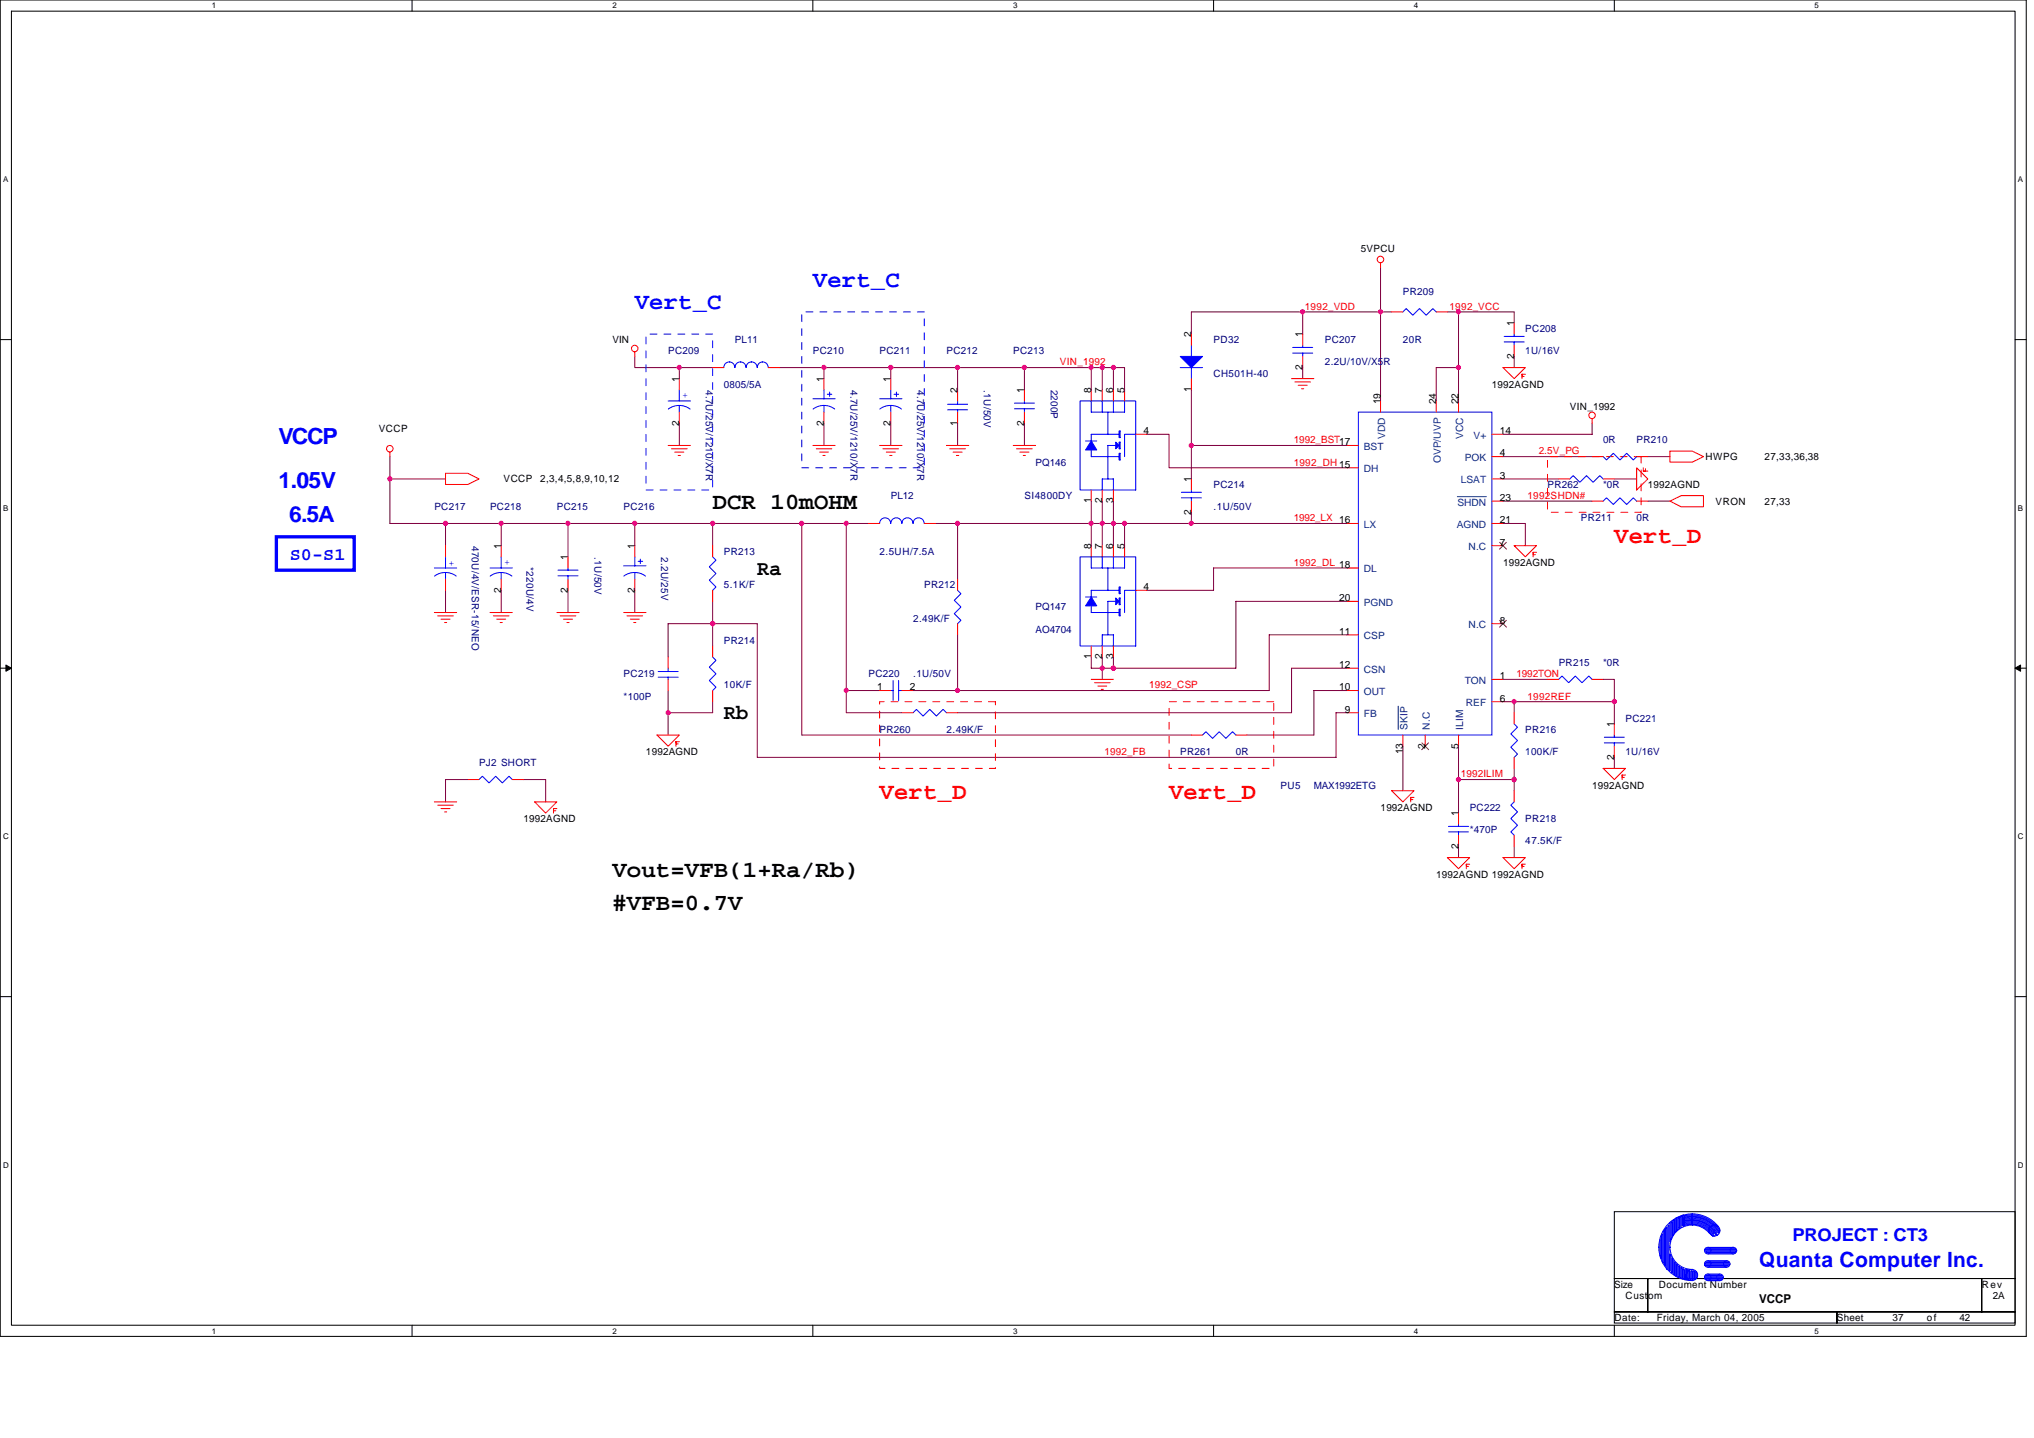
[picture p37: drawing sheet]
<svg xmlns="http://www.w3.org/2000/svg" width="297mm" height="210mm" viewBox="0 0 297 210" stroke-linecap="round" stroke-linejoin="round" font-family="sans-serif">
<defs><g id="words">
<g font-size="3.4" fill="#00f">
<text x="118.7" y="41.8">Vert_C</text>
<text x="92.7" y="45.1">Vert_C</text>
</g>
<g font-size="3.4">
<text x="104.1" y="74.4">DCR 10mOHM</text>
<text x="89.4" y="128">Vout=VFB(1+Ra/Rb)</text>
<text x="89.4" y="132.9">#VFB=0.7V</text>
</g>
<g font-size="3.4" fill="#f00">
<text x="235.8" y="79.2">Vert_D</text>
<text x="128.5" y="116.6">Vert_D</text>
<text x="170.7" y="116.6">Vert_D</text>
</g>
<g font-size="3.2" fill="#00f">
<text x="40.7" y="64.8">VCCP</text>
<text x="40.7" y="71.3">1.05V</text>
<text x="42.2" y="76.2">6.5A</text>
</g>
<g font-size="3.1">
<text x="110.6" y="83.9">Ra</text>
<text x="105.7" y="105">Rb</text>
</g>
<text font-size="3.1" fill="#00f" x="256.9" y="184.9">Quanta Computer Inc.</text>
<g font-size="2.6" fill="#00f">
<text x="42.3" y="81.8">S0-S1</text>
<text x="261.8" y="181.2">PROJECT : CT3</text>
</g>
<text font-size="1.8" x="256.9" y="190.2">VCCP</text>
<g font-size="1.5">
<text x="198.7" y="36.7">5VPCU</text>
<text x="221.1" y="47.6" transform="rotate(-90 221.1 47.6)">1</text>
<text x="89.4" y="50.1">VIN</text>
<text x="174" y="49.3" transform="rotate(-90 174 49.3)">2</text>
<text x="190.2" y="54" transform="rotate(-90 190.2 54)">2</text>
<text x="190.2" y="49.3" transform="rotate(-90 190.2 49.3)">1</text>
<text x="221.1" y="52.4" transform="rotate(-90 221.1 52.4)">2</text>
<text x="99.2" y="55.8" transform="rotate(-90 99.2 55.8)">1</text>
<text x="120.3" y="55.8" transform="rotate(-90 120.3 55.8)">1</text>
<text x="130.1" y="55.8" transform="rotate(-90 130.1 55.8)">1</text>
<text x="139.8" y="57.4" transform="rotate(-90 139.8 57.4)">2</text>
<text x="149.6" y="57.4" transform="rotate(-90 149.6 57.4)">1</text>
<text x="159.3" y="57.4" transform="rotate(-90 159.3 57.4)">8</text>
<text x="160.9" y="57.4" transform="rotate(-90 160.9 57.4)">7</text>
<text x="162.6" y="57.4" transform="rotate(-90 162.6 57.4)">6</text>
<text x="164.2" y="57.4" transform="rotate(-90 164.2 57.4)">5</text>
<text x="174" y="57.2" transform="rotate(-90 174 57.2)">1</text>
<text x="201.6" y="59" transform="rotate(-90 201.6 59)">19</text>
<text x="209.7" y="59" transform="rotate(-90 209.7 59)">24</text>
<text x="213" y="59" transform="rotate(-90 213 59)">22</text>
<text x="217.9" y="56.6">1992AGND</text>
<text x="229.3" y="59.8">VIN_1992</text>
<text x="55.3" y="63.1">VCCP</text>
<text x="99.2" y="62.1" transform="rotate(-90 99.2 62.1)">2</text>
<text x="120.3" y="62.1" transform="rotate(-90 120.3 62.1)">2</text>
<text x="130.1" y="62.1" transform="rotate(-90 130.1 62.1)">2</text>
<text x="139.8" y="62.1" transform="rotate(-90 139.8 62.1)">1</text>
<text x="149.6" y="62.1" transform="rotate(-90 149.6 62.1)">2</text>
<text x="167" y="63.4">4</text>
<text x="219" y="63.4">14</text>
<text x="73.5" y="70.4">VCCP</text>
<text x="78.9" y="70.4">2,3,4,5,8,9,10,12</text>
<text x="174" y="70.4" transform="rotate(-90 174 70.4)">1</text>
<text x="219" y="66.6">4</text>
<text x="219" y="69.9">3</text>
<text x="240.6" y="71.2">1992AGND</text>
<text x="249.1" y="67.2">HWPG</text>
<text x="257.7" y="67.2">27,33,36,38</text>
<text x="159.3" y="73.5" transform="rotate(-90 159.3 73.5)">1</text>
<text x="160.9" y="73.5" transform="rotate(-90 160.9 73.5)">2</text>
<text x="162.6" y="73.5" transform="rotate(-90 162.6 73.5)">3</text>
<text x="174" y="75.1" transform="rotate(-90 174 75.1)">2</text>
<text x="219" y="76.4">21</text>
<text x="219" y="73.1">23</text>
<text x="250.5" y="73.7">VRON</text>
<text x="257.7" y="73.7">27,33</text>
<text x="73.2" y="80.1" transform="rotate(-90 73.2 80.1)">1</text>
<text x="82.9" y="81.8" transform="rotate(-90 82.9 81.8)">1</text>
<text x="92.7" y="80.1" transform="rotate(-90 92.7 80.1)">1</text>
<text x="159.3" y="80.1" transform="rotate(-90 159.3 80.1)">8</text>
<text x="160.9" y="80.1" transform="rotate(-90 160.9 80.1)">7</text>
<text x="162.6" y="80.1" transform="rotate(-90 162.6 80.1)">6</text>
<text x="164.2" y="80.1" transform="rotate(-90 164.2 80.1)">5</text>
<text x="219" y="79.6">7</text>
<text x="219.5" y="82.6">1992AGND</text>
<text x="73.2" y="86.5" transform="rotate(-90 73.2 86.5)">2</text>
<text x="82.9" y="86.5" transform="rotate(-90 82.9 86.5)">2</text>
<text x="92.7" y="86.5" transform="rotate(-90 92.7 86.5)">2</text>
<text x="167" y="86.1">4</text>
<text x="195.6" y="87.8">20</text>
<text x="195.6" y="92.6">11</text>
<text x="219" y="91">8</text>
<text x="128.1" y="100.8">1</text>
<text x="132.9" y="100.8">2</text>
<text x="159.3" y="96.3" transform="rotate(-90 159.3 96.3)">1</text>
<text x="160.9" y="96.3" transform="rotate(-90 160.9 96.3)">2</text>
<text x="162.6" y="96.3" transform="rotate(-90 162.6 96.3)">3</text>
<text x="195.6" y="97.5">12</text>
<text x="195.6" y="100.8">10</text>
<text x="219" y="99.1">1</text>
<text x="196.4" y="104">9</text>
<text x="219" y="102.4">6</text>
<text x="235.7" y="106.2" transform="rotate(-90 235.7 106.2)">1</text>
<text x="94.3" y="110.2">1992AGND</text>
<text x="204.8" y="110.1" transform="rotate(-90 204.8 110.1)">13</text>
<text x="208.1" y="109.3" transform="rotate(-90 208.1 109.3)">2</text>
<text x="213" y="109.3" transform="rotate(-90 213 109.3)">5</text>
<text x="235.7" y="110.9" transform="rotate(-90 235.7 110.9)">2</text>
<text x="76.5" y="120">1992AGND</text>
<text x="201.6" y="118.4">1992AGND</text>
<text x="213" y="119.1" transform="rotate(-90 213 119.1)">1</text>
<text x="232.5" y="115.1">1992AGND</text>
<text x="213" y="123.9" transform="rotate(-90 213 123.9)">2</text>
<text x="209.7" y="128.1">1992AGND 1992AGND</text>
<text x="235.8" y="187.9">Size</text>
<text x="237.4" y="189.6">Custom</text>
<text x="242.2" y="187.9">Document Number</text>
<text x="289.4" y="187.9">R ev</text>
<text x="291" y="189.6">2A</text>
<text x="235.8" y="192.8">Date:</text>
<text x="242" y="192.8">Friday, March 04, 2005</text>
<text x="268.3" y="192.8">Sheet</text>
<text x="276.4" y="192.8">37</text>
<text x="281.4" y="192.8">of</text>
<text x="286.1" y="192.8">42</text>
</g>
<g font-size="1.5" fill="#f00">
<text x="190.6" y="45.2">1992_VDD</text>
<text x="211.7" y="45.2">1992_VCC</text>
<text x="154.8" y="53.3">VIN_1992</text>
<text x="188.9" y="64.7">1992_BST17</text>
<text x="188.9" y="68">1992_DH 15</text>
<text x="224.7" y="66.3">2.5V_PG</text>
<text x="188.9" y="76.1">1992_LX 16</text>
<text x="223.1" y="72.8">1992SHDN#</text>
<text x="189" y="82.6">1992_DL 18</text>
<text x="167.8" y="100.5">1992_CSP</text>
<text x="221.4" y="98.8">1992TON</text>
<text x="223.1" y="102.1">1992REF</text>
<text x="161.3" y="110.2">1992_FB</text>
<text x="213.3" y="113.5">1992ILIM</text>
</g>
<g font-size="1.5" fill="#000080">
<text x="204.9" y="43.1">PR209</text>
<text x="97.6" y="51.7">PC209</text>
<text x="107.3" y="50.1">PL11</text>
<text x="118.7" y="51.7">PC210</text>
<text x="128.5" y="51.7">PC211</text>
<text x="138.2" y="51.7">PC212</text>
<text x="148" y="51.7">PC213</text>
<text x="177.2" y="50.1">PD32</text>
<text x="193.5" y="50.1">PC207</text>
<text x="193.5" y="53.3">2.2U/10V/X5R</text>
<text x="204.9" y="50.1">20R</text>
<text x="222.8" y="48.5">PC208</text>
<text x="222.8" y="51.7">1U/16V</text>
<text x="103.1" y="56.9" transform="rotate(90 103.1 56.9)">4.7U/25V/1210/X7R</text>
<text x="105.7" y="56.6">0805/5A</text>
<text x="124.2" y="56.9" transform="rotate(90 124.2 56.9)">4.7U/25V/1210/X7R</text>
<text x="133.9" y="56.9" transform="rotate(90 133.9 56.9)">4.7U/25V/1210/X7R</text>
<text x="143.7" y="56.9" transform="rotate(90 143.7 56.9)">.1U/50V</text>
<text x="153.5" y="56.9" transform="rotate(90 153.5 56.9)">2200P</text>
<text x="177.2" y="55">CH501H-40</text>
<text x="234.1" y="64.7">0R</text>
<text x="239" y="64.7">PR210</text>
<text x="151.2" y="68">PQ146</text>
<text x="177.2" y="71.2">PC214</text>
<text x="226" y="71.2">PR262</text>
<text x="234.1" y="71.2">*0R</text>
<text x="63.4" y="74.5">PC217</text>
<text x="71.6" y="74.5">PC218</text>
<text x="81.3" y="74.5">PC215</text>
<text x="91.1" y="74.5">PC216</text>
<text x="130.1" y="72.8">PL12</text>
<text x="149.6" y="72.8">SI4800DY</text>
<text x="177.2" y="74.5">.1U/50V</text>
<text x="230.9" y="76.1">PR211</text>
<text x="239" y="76.1">0R</text>
<text x="68.9" y="79.7" transform="rotate(90 68.9 79.7)">470U/4V/ESR-15/NEO</text>
<text x="76.9" y="82.7" transform="rotate(90 76.9 82.7)">*220U/4V</text>
<text x="86.8" y="81.3" transform="rotate(90 86.8 81.3)">.1U/50V</text>
<text x="96.6" y="81.3" transform="rotate(90 96.6 81.3)">2.2U/25V</text>
<text x="105.7" y="81">PR213</text>
<text x="128.5" y="81">2.5UH/7.5A</text>
<text x="105.7" y="85.9">5.1K/F</text>
<text x="135" y="85.9">PR212</text>
<text x="151.2" y="89.1">PQ147</text>
<text x="105.7" y="94">PR214</text>
<text x="133.3" y="90.7">2.49K/F</text>
<text x="151.2" y="92.4">AO4704</text>
<text x="91.1" y="98.8">PC219</text>
<text x="105.7" y="100.5">10K/F</text>
<text x="126.8" y="98.8">PC220</text>
<text x="133.3" y="98.8">.1U/50V</text>
<text x="227.6" y="97.2">PR215</text>
<text x="234.1" y="97.2">*0R</text>
<text x="91.1" y="102.1">*100P</text>
<text x="128.5" y="107">PR260</text>
<text x="138.2" y="107">2.49K/F</text>
<text x="222.8" y="107">PR216</text>
<text x="237.4" y="105.3">PC221</text>
<text x="70" y="111.9">PJ2 SHORT</text>
<text x="172.4" y="110.2">PR261</text>
<text x="180.5" y="110.2">0R</text>
<text x="222.8" y="110.2">100K/F</text>
<text x="237.4" y="110.2">1U/16V</text>
<text x="187" y="115.1">PU5</text>
<text x="191.9" y="115.1">MAX1992ETG</text>
<text x="214.6" y="118.4">PC222</text>
<text x="222.8" y="120">PR218</text>
<text x="214.6" y="121.6">*470P</text>
<text x="222.8" y="123.2">47.5K/F</text>
</g>
<g font-size="1.5" fill="#00f">
<text x="99.7" y="58.1">+</text>
<text x="65.5" y="82.6">+</text>
<text x="73.7" y="82.4">+</text>
</g>
<g font-size="1.5" fill="#004080">
<text x="199.2" y="65.7">BST</text>
<text x="202.3" y="64.1" transform="rotate(-90 202.3 64.1)">VDD</text>
<text x="213.7" y="64.1" transform="rotate(-90 213.7 64.1)">VCC</text>
<text x="215.2" y="64.1">V+</text>
<text x="199.2" y="68.9">DH</text>
<text x="210.4" y="67.6" transform="rotate(-90 210.4 67.6)">OVP/UVP</text>
<text x="213.3" y="70.6">LSAT</text>
<text x="213.9" y="67.3">POK</text>
<text x="199.2" y="77.1">LX</text>
<text x="212.7" y="77.1">AGND</text>
<text x="212.8" y="73.8">SHDN</text>
<text x="199.2" y="83.6">DL</text>
<text x="214.5" y="80.3">N.C</text>
<text x="199.2" y="88.4">PGND</text>
<text x="199.2" y="93.3">CSP</text>
<text x="214.5" y="91.7">N.C</text>
<text x="199.2" y="98.2">CSN</text>
<text x="199.2" y="101.5">OUT</text>
<text x="213.9" y="99.8">TON</text>
<text x="199.2" y="104.7">FB</text>
<text x="205.5" y="106.5" transform="rotate(-90 205.5 106.5)">SKIP</text>
<text x="208.8" y="106.5" transform="rotate(-90 208.8 106.5)">N.C</text>
<text x="213.7" y="106.5" transform="rotate(-90 213.7 106.5)">ILIM</text>
<text x="214.1" y="103.1">REF</text>
</g>
<g font-size="1.2">
<text x="30.9" y="1.2">1</text>
<text x="89.4" y="1.2">2</text>
<text x="148" y="1.2">3</text>
<text x="206.5" y="1.2">4</text>
<text x="265" y="1.2">5</text>
<text x=".5" y="26.6">A</text>
<text x="294.7" y="26.6">A</text>
<text x=".5" y="74.6">B</text>
<text x="294.7" y="74.6">B</text>
<text x=".5" y="122.5">C</text>
<text x="294.7" y="122.5">C</text>
<text x=".5" y="170.5">D</text>
<text x="294.7" y="170.5">D</text>
<text x="30.9" y="194.7">1</text>
<text x="89.4" y="194.7">2</text>
<text x="148" y="194.7">3</text>
<text x="206.5" y="194.7">4</text>
<text x="265" y="194.7">5</text>
</g>
</g></defs>
<path d="M0 0h295.9v195.1h-295.9zM1.7 1.6h292.6v191.8h-292.6z" fill="none" stroke="#000" stroke-width=".15"/>
<g fill="#fff">
<path d="M30.9 .2h.7v1.3h-.7z"/>
<path d="M30.9 193.6h.7v1.3h-.7z"/>
</g>
<path d="M60.2 0v1.6M60.2 193.4v1.7" fill="none" stroke="#000" stroke-width=".15"/>
<g fill="#fff">
<path d="M89.4 .2h.7v1.3h-.7z"/>
<path d="M89.4 193.6h.7v1.3h-.7z"/>
</g>
<path d="M118.7 0v1.6M118.7 193.4v1.7" fill="none" stroke="#000" stroke-width=".15"/>
<g fill="#fff">
<path d="M148 .2h.6v1.3h-.6z"/>
<path d="M148 193.6h.6v1.3h-.6z"/>
</g>
<path d="M177.2 0v1.6M177.2 193.4v1.7" fill="none" stroke="#000" stroke-width=".15"/>
<g fill="#fff">
<path d="M206.5 .2h.6v1.3h-.6z"/>
<path d="M206.5 193.6h.6v1.3h-.6z"/>
</g>
<path d="M235.8 0v1.6M235.8 193.4v1.7" fill="none" stroke="#000" stroke-width=".15"/>
<g fill="#fff">
<path d="M265 .2h.6v1.3h-.6z"/>
<path d="M265 193.6h.6v1.3h-.6z"/>
<path d="M.5 25.6h.7v1.3h-.7z"/>
<path d="M294.7 25.6h.8v1.3h-.8z"/>
<path d="M.5 73.5h.7v1.3h-.7z"/>
<path d="M294.7 73.5h.8v1.3h-.8z"/>
</g>
<path d="M0 49.6h1.7M294.3 49.6h1.6" fill="none" stroke="#000" stroke-width=".15"/>
<g fill="#fff">
<path d="M.5 121.5h.8v1.3h-.8z"/>
<path d="M294.7 121.5h.8v1.3h-.8z"/>
</g>
<path d="M0 97.5h1.7M294.3 97.5h1.6" fill="none" stroke="#000" stroke-width=".15"/>
<path d="M.9 97.1l.8 .4-.8 .5zM294.3 97.5l.8-.4v.9z" fill="#000" stroke="#000" stroke-width=".15"/>
<g fill="#fff">
<path d="M.5 169.4h.8v1.3h-.8z"/>
<path d="M294.7 169.4h.8v1.3h-.8z"/>
</g>
<path d="M0 145.5h1.7M294.3 145.5h1.6M235.8 176.9h58.5v9.7h-58.5zM235.8 186.6h4.8v4.9h-4.8zM235.8 191.5h32.5v1.6h-32.5zM240.6 186.6h48.8v4.9h-48.8zM268.3 191.5h26v1.6h-26zM289.4 186.6h4.9v4.9h-4.9z" fill="none" stroke="#000" stroke-width=".15"/>
<g fill="none" stroke="#800040" stroke-width=".15">
<path d="M201.6 39v19.5M92.7 52v1.7h6.5M99.2 53.7h4.9M99.2 53.7v1.6M113.8 53.7h6.5v1.6M120.3 53.7h39.1M130.1 53.7v1.6M139.8 53.7v3.2M149.6 53.7v3.2M159.4 53.7h3.2v3.2M159.4 53.7v3.2M161 53.7v3.2"/>
<path d="M162.6 53.7h1.6v3.2M174 56.9v13M190.2 45.5v3.3M190.2 53.7v1.6M203.2 45.5h-29.2v3.3M209.7 58.5v-4.8h3.3v4.8M211.4 45.5h9.7v1.6M213 45.5v8.2M221.1 52v1.7M56.9 66.7v9.7h47.2M56.9 69.9h8.2M65.1 76.4v3.3"/>
<path d="M73.2 76.4v3.3M82.9 76.4v4.9M92.7 76.4v3.3M99.2 61.8v3.2M104.1 76.4h13v30.9h56.9M104.1 76.4v3.3M117.1 76.4h9.7M120.3 61.8v3.2M123.6 76.4v27.6h8.1M130.1 61.8v3.2M136.6 76.4h22.8v3.3M139.8 61.8v3.2"/>
<path d="M139.8 76.4v8.1M149.6 61.8v3.2M159.4 73.2v3.2h1.6v3.3M161 73.2v3.2h1.6v3.3M162.6 73.2v3.2h1.6M164.2 76.4h32.5M164.2 76.4v3.3M167.5 63.4h3.2v4.9h26M174 74.8v1.6M174 65h22.7M219.5 73.2h13M219.5 66.7h13"/>
<path d="M219.5 76.4h3.3v3.3M219.5 69.9h8.1M232.5 61.8v1.6h-13M235.8 69.9h3.2M240.6 73.2h3.3M240.6 66.7h3.3M65.1 86.2v3.2M73.2 86.2v3.2M82.9 86.2v3.2M92.7 86.2v3.2M97.6 95.9v-4.9h13v19.6h84.5v-6.6h1.6M104.1 87.8v6.5"/>
<path d="M139.8 92.7v8.1M161 95.9v3.3M162.6 95.9v1.6M196.7 87.8h-16.2v9.7h-21.1v-1.6M196.7 97.5h-8.1v6.5h-48.8M196.7 92.7h-11.3v8.1h-52.1M196.7 82.9h-19.5v3.3h-9.7M219.5 99.2h6.5M234.1 99.2h1.7v3.2M68.3 113.8h-3.2v3.3M76.5 113.8h3.2v3.3M97.6 100.8v6.5"/>
<path d="M104.1 102.4v1.6h-6.5M123.6 100.8h4.9M196.7 100.8h-4.8v6.5h-9.8M204.9 108.9v6.5M213 108.9v9.8M213 113.8h8.1M219.5 102.4h16.3M221.1 102.4v1.6M221.1 112.2v3.2M235.8 102.4v3.3M235.8 110.6v1.6M213 123.5v1.7"/>
<path d="M221.1 123.5v1.7"/>
</g>
<g fill="none" stroke="#f00" stroke-width=".15">
<path d="M201.6 38.4v.6M92.7 51.4v.6M99.2 55.3v1.6M104.1 53.7h1.6M112.2 53.7h1.6M120.3 55.3v1.6M130.1 55.3v1.6M139.8 56.9v1.6M149.6 56.9v1.6M159.4 56.9v1.6M161 56.9v1.6M162.6 56.9v1.6"/>
<path d="M164.2 56.9v1.6M174 48.8v1.6M174 55.3v1.6M188.6 55.3h3.3M189.1 55.8h2.3M189.6 56.2h1.3M190.1 56.7h.3M190.2 48.8v1.6M190.2 52v1.7M201.6 58.5v1.7M203.2 45.5h1.7M209.7 58.5v1.7"/>
<path d="M209.7 45.5h1.7M213 58.5v1.7M219.5 53.7h3.3l-1.7 1.6zM221.1 47.1v1.7M221.1 50.4v1.6M222.3 54.8v-.2v.7M222.3 54.6h.5M222.3 54.9h.3M56.9 66v.7M65.1 69.1h3.2l1.7 .8-1.7 .8h-3.2zM65.1 79.7v1.6M73.2 79.7v1.6"/>
<path d="M92.7 79.7v1.6M97.6 65h3.2M98.1 65.5h2.2M98.5 66h1.4M99 66.5h.4M99.2 60.2v1.6M104.1 79.7v1.6M118.7 65h3.3M119.2 65.5h2.3M119.7 66h1.3M120.2 66.5h.3M120.3 60.2v1.6"/>
<path d="M126.8 76.4h1.7M128.5 65h3.2M128.9 65.5h2.3M129.4 66h1.3M129.9 66.5h.4M130.1 60.2v1.6M135 76.4h1.6M138.2 65h3.3M138.7 65.5h2.3M139.2 66h1.3M139.7 66.5h.3M139.8 60.2v1.6"/>
<path d="M148 65h3.2M148.5 65.5h2.2M148.9 66h1.4M149.4 66.5h.4M149.6 60.2v1.6M159.4 71.5v1.7M159.4 79.7v1.6M161 71.5v1.7M161 79.7v1.6M162.6 71.5v1.7M162.6 79.7v1.6M164.2 79.7v1.6"/>
<path d="M165.9 63.4h1.6M174 69.9v1.6M174 73.2v1.6M196.7 65h1.7M196.7 68.3h1.7M196.7 76.4h1.7M217.9 69.9h1.6M217.9 63.4h1.6M217.9 79.7h1.6M217.9 76.4h1.6M217.9 66.7h1.6M217.9 73.2h1.6"/>
<path d="M221.1 79.7h3.3l-1.6 1.6zM227.6 69.9h1.7M232.5 61.1v.7M232.5 66.7h1.6M232.5 73.2h1.6M234.1 69.9h1.7M239 68.3l1.6 1.6-1.6 1.6zM239 66.7h1.6M239 73.2h1.6M240 68.3v.5M240.2 68.8h-.2h.6M240.3 68.4v.4"/>
<path d="M243.9 73.2l1.6-.9h3.3v1.7h-3.3zM243.9 65.8h3.2l1.7 .9-1.7 .8h-3.2zM63.4 89.4h3.3M63.9 89.9h2.3M64.4 90.4h1.3M64.9 90.9h.3M65.1 84.5v1.7M71.6 89.4h3.2M72 89.9h2.3M72.5 90.4h1.3M73 90.9h.4M73.2 84.5v1.7"/>
<path d="M81.3 89.4h3.3M81.8 89.9h2.3M82.3 90.4h1.3M82.8 90.9h.3M82.9 81.3v1.6M82.9 84.5v1.7M91.1 89.4h3.2M91.6 89.9h2.2M92.1 90.4h1.3M92.5 90.9h.4M92.7 84.5v1.7M97.6 95.9v1.6"/>
<path d="M97.6 99.2v1.6M104.1 86.2v1.6M104.1 94.3v1.6M139.8 84.5v1.7M139.8 91v1.7M159.4 99.2h3.2M159.4 94.3v1.6M159.8 99.7h2.3M161 94.3v1.6M162.6 94.3v1.6M165.9 86.2h1.6M196.7 97.5h1.7"/>
<path d="M196.7 87.8h1.7M196.7 82.9h1.7M196.7 92.7h1.7M217.9 99.2h1.6M217.9 91h1.6M223.9 80.8v-.2v.7M223.9 80.6h.5M223.9 81h.3M226 99.2h1.6M232.5 99.2h1.6M63.4 117.1h3.3M63.9 117.5h2.3"/>
<path d="M64.4 118h1.3M64.9 118.5h.3M68.3 113.8h1.7M74.8 113.8h1.7M78.1 117.1h3.2l-1.6 1.6zM80.8 118.2v-.2v.7M80.8 118h.5M80.8 118.3h.4M95.9 107.3h3.3l-1.6 1.6zM98.7 108.4v-.1v.6M98.7 108.3h.5M98.7 108.6h.3"/>
<path d="M104.1 100.8v1.6M128.5 100.8h1.6M131.7 100.8h1.6M131.7 104h1.6M138.2 104h1.6M160.3 100.1h1.3M160.8 100.6h.3M174 107.3h1.6M180.5 107.3h1.6M196.7 100.8h1.7M196.7 104h1.7M203.2 115.4h3.3l-1.6 1.7z"/>
<path d="M204.9 107.3v1.6M206 116.6v-.2v.7M206 116.4h.5M206 116.7h.3M208.1 107.3v1.6M213 107.3v1.6M213 118.7v1.6M217.9 102.4h1.6M221.1 104v1.7M221.1 110.6v1.6M221.1 115.4v1.7M234.1 112.2h3.3l-1.6 1.6z"/>
<path d="M235.8 105.7v1.6M235.8 108.9v1.7M236.9 113.3v-.2v.7M236.9 113.1h.5M236.9 113.5h.3M211.4 125.2h3.2l-1.6 1.6zM213 121.9v1.6M214.1 126.3v-.1v.6M214.1 126.2h.5M214.1 126.5h.4M219.5 125.2h3.3l-1.7 1.6zM221.1 121.9v1.6"/>
<path d="M222.3 126.3v-.1v.6M222.3 126.2h.5M222.3 126.5h.3"/>
<circle cx="201.6" cy="37.9" r=".48"/>
<circle cx="92.7" cy="50.9" r=".48"/>
<circle cx="56.9" cy="65.5" r=".48"/>
<circle cx="232.5" cy="60.6" r=".48"/>
</g>
<path d="M40.4 78.4h11.3v4.8h-11.3z" fill="none" stroke="#00f" stroke-width=".49"/>
<path d="M94.3 48.8h9.8v22.7h-9.8zM117.1 45.5h17.9v22.8h-17.9z" fill="none" stroke="#00f" stroke-width=".15" stroke-dasharray="1 1 1 1 1 1 1 1"/>
<path d="M226 66.7h13.7v8.1h-13.7zM128.5 102.4h16.9v9.8h-16.9zM170.7 102.4h15.3v9.8h-15.3z" fill="none" stroke="#f00" stroke-width=".15" stroke-dasharray="1 1 1 1 1 1 1 1"/>
<g fill="none" stroke="#00f" stroke-width=".15">
<path d="M97.6 58.5h3.2M97.6 59.7a2.65 2.65 0 0 1 3.2 0M99.2 56.9v1.6M99.2 59.2v1M105.7 53.6a.8 .8 0 0 1 .8-.8 .8 .8 0 0 1 .8 .8M107.3 53.6a.8 .8 0 0 1 .8-.8 .8 .8 0 0 1 .8 .8M109 53.6a.8 .8 0 0 1 .8-.8 .8 .8 0 0 1 .8 .8 .8 .8 0 0 1 .8-.8 .8 .8 0 0 1 .8 .8M118.7 58.2h3.3M118.7 59.7a2.59 2.59 0 0 1 1.6-.5 2.5 2.5 0 0 1 1.6 .5M120.3 56.9v1.3M120.3 59.2v1M120.8 57.6h.7"/>
<path d="M121.2 57.2v.7M128.5 58.2h3.2M128.5 59.7a2.65 2.65 0 0 1 3.2 0M130.1 56.9v1.3M130.1 59.2v1M130.6 57.6h.6M130.9 57.2v.7M138.4 59h2.9M138.4 59.8h2.9M139.8 58.5v.5M139.8 59.8v.4M148.1 59.7h3"/>
<path d="M148.1 58.8h3M149.6 58.5v.3M149.6 59.7v.5M157.7 58.5h8.2v13h-8.2zM159.4 58.5v1.7h4.8v-1.7M161 58.5v1.7M162.6 58.5v1.7M172.4 53.7h3.2M174 50.4v1.6M174 53.7v1.6M188.8 51.5h2.9M188.8 50.7h2.9"/>
<path d="M190.2 50.4v.3M190.2 51.5v.5M204.9 45.5l.5-.5 .9 1 1-1 1 1 1-1 .4 .5M219.7 49.9h2.9M219.7 49.1h2.9M221.1 48.8v.3M221.1 49.9v.5M128.5 76.4a.81 .81 0 0 1 .8-.8 .81 .81 0 0 1 .8 .8 .8 .8 0 0 1 .8-.8 .8 .8 0 0 1 .8 .8M131.7 76.4a.81 .81 0 0 1 .8-.8 .81 .81 0 0 1 .8 .8 .8 .8 0 0 1 .9-.8 .8 .8 0 0 1 .8 .8M158.5 64.4h1.7M159.4 65.7v1h4M161 71.5v-1.6h1.6v1.6"/>
<path d="M161.8 60.2v3.2M162.9 65h-1.1v4.9M163.4 66.2h.2v.9h-.2zM163.4 64.5h.2v1h-.2zM163.4 62.9h.2v1h-.2zM163.4 63.4h-4v1M165.9 63.4h-1.7v3.3M172.5 72.7h2.9M172.5 71.9h2.9M174 71.5v.4M174 72.7v.5M198.4 60.2h19.5v47.1h-19.5z"/>
<path d="M229.3 69.9l.4-.5 1 1 1-1 1 1 .9-1 .5 .5M234.1 66.7l.5 .4 1-.9 1 .9 .9-.9 1 .9 .5-.4M234.1 73.2l.5-.5 1 .9 1-.9 .9 .9 1-.9 .5 .5M63.4 82.9h3.3M63.5 84.1a2.65 2.65 0 0 1 3.1 0M65.1 81.3v1.6M65.1 83.6v.9M71.6 82.9h3.2M71.6 84.1a2.65 2.65 0 0 1 3.2 0M73.2 81.3v1.6M73.2 83.6v.9M81.5 84.1h2.9"/>
<path d="M81.5 83.2h2.9M82.9 82.9v.3M82.9 84.1v.4M91.1 82.6h3.2M91.1 84.1a2.65 2.65 0 0 1 3.2 0M92.7 81.3v1.3M92.7 83.6v.9M93.2 81.9h.6M93.5 81.6v.7M96.1 98h2.9M96.1 98.8h2.9M97.6 97.5v.5"/>
<path d="M97.6 98.8v.4M104.1 81.3l.5 .5-1 .9 1 1-1 1 1 1-.5 .5M104.1 95.9l.5 .5-1 1 1 1-1 .9 1 1-.5 .5M130.4 99.3v3M131.2 99.3v3M139.8 86.2l.5 .5-.9 .9 .9 1-.9 1 .9 1-.5 .4M157.7 81.3h8.2v13h-8.2zM158.5 87.1h1.7M159.4 81.3v1.6h4.8v-1.6M159.4 88.4v1h4M161 94.3v-1.6h1.6v1.6M161 81.3v1.6"/>
<path d="M161.8 82.9v3.3M162.6 81.3v1.6M162.9 87.8h-1.1v4.9M163.4 88.9h.2v1h-.2zM163.4 87.3h.2v1h-.2zM163.4 85.7h.2v1h-.2zM163.4 86.2h-4v.9M165.9 86.2h-1.7v3.2M227.6 99.2l.5-.5 1 1 1-1 .9 1 1-1 .5 .5M70 113.8l.4-.5 1 1 1-1 1 1 .9-1 .5 .5M130.1 100.8h.3M131.2 100.8h.5"/>
<path d="M133.3 104l.5-.5 1 1 1-1 1 1 .9-1 .5 .5M175.6 107.3l.5-.5 1 1 1-1 .9 1 1-1 .5 .5M221.1 105.7l.5 .5-1 .9 1 1-1 1 1 1-.5 .5M221.1 117.1l-.5 .4 1 1-1 1 1 1-1 .9 .5 .5M234.3 108.4h2.9M234.3 107.6h2.9M235.8 107.3v.3M235.8 108.4v.5M211.5 121.4h3M211.5 120.6h3M213 120.3v.3M213 121.4v.5"/>
<path d="M243.9 178.5v2.8l.1-.5v-2.3l.2-.2v2.1l.2-.1v-2.1l.1-.2v2l.2-.2v-2h.2v1.8l.1-.1v-1.7l.2-.1v1.6l.1-.1v-1.5l.2-.2v1.7M245.8 177.4v1.6l-.1-.2v-1.3zM245.8 178.5l1.3-.2a3.7 3.7 0 0 1 3.2 1.8M245.8 178.4l1.3-.2a3.9 3.9 0 0 1 3.5 2.1M245.8 178.2a4 4 0 0 1 5 2.1M245.8 178l1.3-.2a4.2 4.2 0 0 1 3.7 2.2M245.8 177.9l1.3-.2a4.4 4.4 0 0 1 3.9 2.3M245.8 178.9a3.4 3.4 0 0 1 4.3 1.6M245.8 178.7a3.6 3.6 0 0 1 4.5 1.7M246 177.7a4.6 4.6 0 0 1 5.1 2.1M246 177.5a4.8 4.8 0 0 1 5.2 2.1M246 177.5v1.3"/>
<path d="M250.9 179a4.8 4.8 0 0 0-3.8-1.8h.1a4.9 4.9 0 0 0-5 4.9 4.9 4.9 0 0 0 5 4.8h-.1M242.4 180.9v2.3l.2 .5v-3.3l.1-.3v4.1l.2 .1v-4.5l.2-.3v5.2l.1 .1v-5.5l.2-.1v6.1M243.6 185.3v-6.3l.1-.2v6.7h.2v-2.5l.1 .4v2.3l.2 .1v-2.1l.2 .3v2l.1 .1v-1.9l.2 .1v2h.2v-1.8l.1 .2v1.8h.2v-1.7l.1 .2v1.5l.2 .1v-1.6l.2 .2v1.4h.1v-1.3M245.8 185.2v.1h.2v1.3h.2v-1.3h.1v1.5h-.3l.5-1.5v1.5l.2-.2v-1.3l.1 .4v1.1h.2v-1.3h.1v1.3h.2v-1.3h.2v1.3l.1-.2v-.9l.2 .1v.7M249.1 182.2h4.4v.2h-4.6v.2h4.7l-.1 .1h-4.4l.2 .2h4.2M249.1 184.2h3.4v.1h-3.4l-.2 .2h3.8l-.2 .2h-3.6l.4 .1h3M249.1 186.1h2.4v.2h-2.6v.2h2.8l-.2 .1h-2.6l.4 .2h2.2M249.4 186h1.8M249.4 186.9h1.8M249.4 185h2.8M249.4 184h2.8M249.4 183h3.8"/>
<path d="M249.4 182.1h3.8M249.6 180a3.2 3.2 0 0 0-2.5-1.2 3.2 3.2 0 0 0-3.2 3.3 3.2 3.2 0 0 0 3.2 3.2"/>
<circle cx="250.4" cy="179.6" r=".8"/>
<circle cx="247.1" cy="186.1" r=".8"/>
<circle cx="249.4" cy="184.5" r=".48"/>
<circle cx="249.4" cy="182.5" r=".48"/>
<circle cx="249.4" cy="186.4" r=".48"/>
<circle cx="251.2" cy="186.4" r=".48"/>
<circle cx="252.2" cy="184.5" r=".48"/>
<circle cx="253.1" cy="182.5" r=".48"/>
</g>
<g fill="#00f" stroke="#00f" stroke-width=".15">
<path d="M159.4 87.1l.8 1.3h-1.7z" fill-rule="evenodd"/>
<path d="M162.9 87.3l.5 .5-.5 .5z" fill-rule="evenodd"/>
<path d="M159.4 64.4l.8 1.3h-1.7z" fill-rule="evenodd"/>
<path d="M162.9 64.5l.5 .5-.5 .5z" fill-rule="evenodd"/>
<path d="M172.4 52h3.2l-1.6 1.7z" fill-rule="evenodd"/>
</g>
<path d="M219 79.2l1 1M220 79.2l-1 1M219 90.6l1 .9M220 90.6l-1 .9M207.6 108.4l1 1M208.6 108.4l-1 1" fill="none" stroke="#804000" stroke-width=".15"/>
<path d="M212.8 72.5h4.3M204.2 103.1v3.4" fill="none" stroke="#004080" stroke-width=".15"/>
<g fill="#f0f" stroke="#f0f" stroke-width=".15">
<circle cx="162.6" cy="97.5" r=".32"/>
<circle cx="56.9" cy="69.9" r=".32"/>
<circle cx="123.6" cy="76.4" r=".32"/>
<circle cx="123.6" cy="100.8" r=".32"/>
<circle cx="139.8" cy="76.4" r=".32"/>
<circle cx="139.8" cy="100.8" r=".32"/>
<circle cx="201.6" cy="45.5" r=".32"/>
<circle cx="213" cy="113.8" r=".32"/>
<circle cx="139.8" cy="53.6" r=".32"/>
<circle cx="221.1" cy="113.8" r=".32"/>
<circle cx="174" cy="65" r=".32"/>
<circle cx="190.2" cy="45.5" r=".32"/>
<circle cx="213" cy="45.5" r=".32"/>
<circle cx="213" cy="53.6" r=".32"/>
<circle cx="65.1" cy="76.4" r=".32"/>
<circle cx="117.1" cy="76.4" r=".32"/>
<circle cx="99.2" cy="53.6" r=".32"/>
<circle cx="120.3" cy="53.6" r=".32"/>
<circle cx="130.1" cy="53.6" r=".32"/>
<circle cx="161" cy="76.4" r=".32"/>
<circle cx="162.6" cy="76.4" r=".32"/>
<circle cx="164.2" cy="76.4" r=".32"/>
<circle cx="174" cy="76.4" r=".32"/>
<circle cx="149.6" cy="53.6" r=".32"/>
<circle cx="159.3" cy="53.6" r=".32"/>
<circle cx="161" cy="53.6" r=".32"/>
<circle cx="162.6" cy="53.6" r=".32"/>
<circle cx="159.3" cy="76.4" r=".32"/>
<circle cx="161" cy="97.5" r=".32"/>
<circle cx="82.9" cy="76.4" r=".32"/>
<circle cx="92.7" cy="76.4" r=".32"/>
<circle cx="104.1" cy="91" r=".31"/>
<circle cx="97.6" cy="104" r=".32"/>
<circle cx="104.1" cy="76.4" r=".32"/>
<circle cx="73.2" cy="76.4" r=".32"/>
<circle cx="235.7" cy="102.4" r=".32"/>
<circle cx="221.1" cy="102.4" r=".32"/>
</g>
<use href="#words"/>
</svg>
